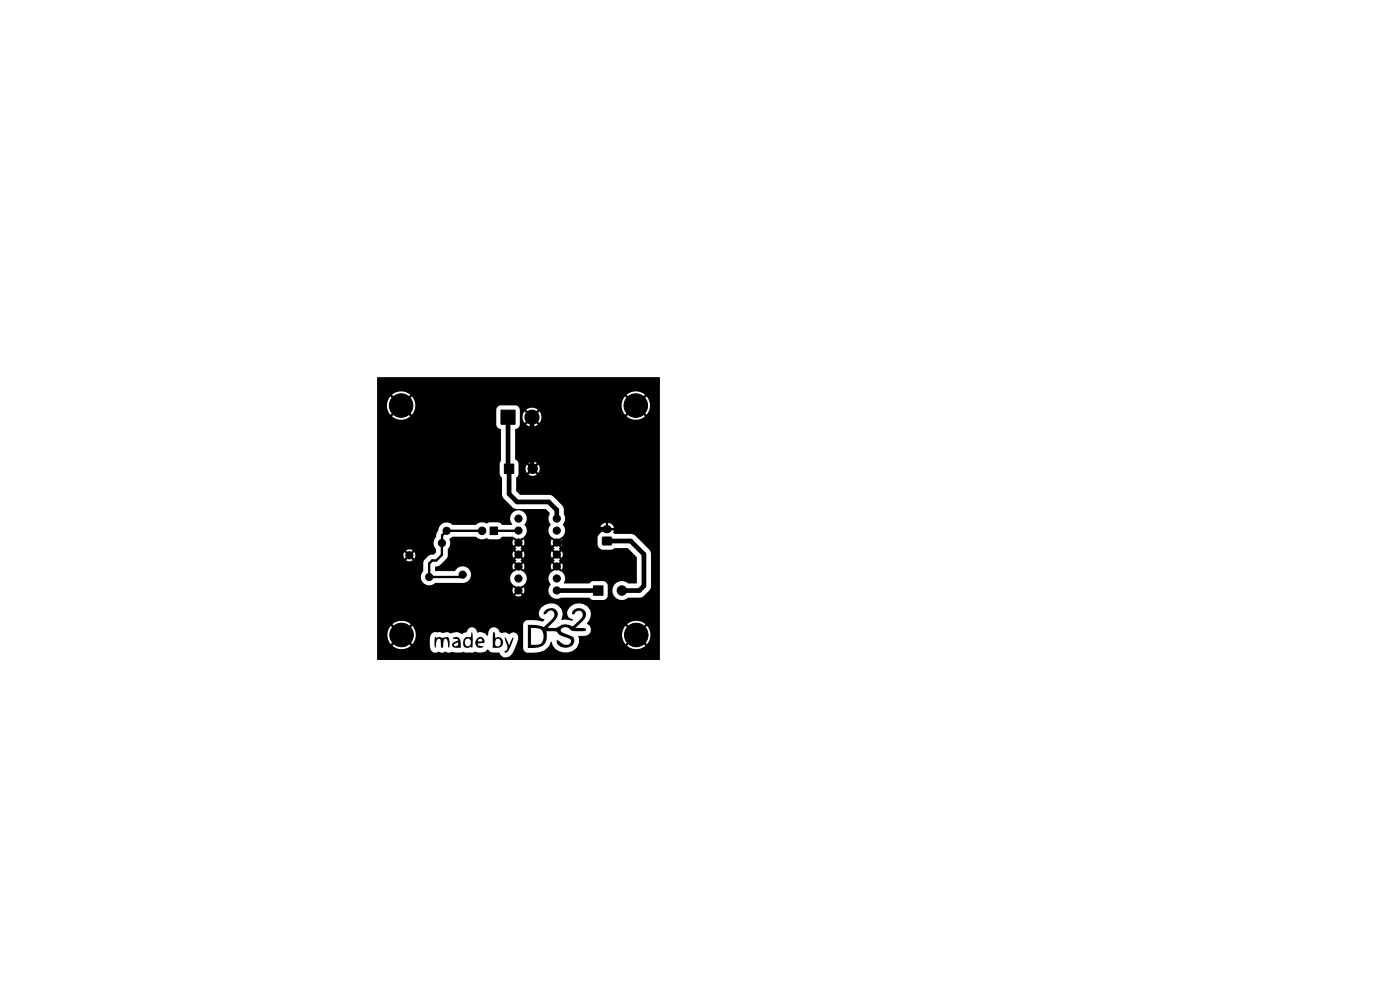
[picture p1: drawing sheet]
<svg xmlns="http://www.w3.org/2000/svg" width="297mm" height="210mm" viewBox="0 0 297 210" stroke-linecap="round" stroke-linejoin="round" font-family="sans-serif">
<path d="M80 80.1l59.9-.1 .1 .1v59.8h-60v-2.9h3.3a2.98 2.98 0 0 0 3.8 0l-1.9-2-1.9 2h-3.3v-2.3h2.2l.2 1 .5 .9 1.9-1.9h.7l2 1.9 .3-.4h3.4l.1 1.5 .3 .5 .6 .2 .9-.2 .6 .3 .8-.3 .7 .3 .7-.2 1 .1 1.4-.1 1.9 .2 .7-.3 1.2 .2 .7-.1 .7-.5 .7 .6h1.7l.4 .6 .8 .5 .9-.2 .7-.7 .9-1.9 .3-1.3-.1-.7-.5-.5h-.6l-.7 .4-.8-.4-.7 .1-.4-.1-.5-.8-.6-.3h-.6l-.5 .4-.5 1.4-.5-.5-.8-.3-.9 .1-.4-.9-.8-.2-.6 .3-.4 .7-1 .4-1.1-.4-1.2 .3-.8-.3-1 .2-.5-.2h-1.4l-.7 .7-.1 1.4h-3.4l.1-.2a3 3 0 0 0-.4-3.2l-2 1.9h-.7l-1.9-1.9-.5 .9-.2 1h-2.2v-2.3h3.3l1.9 1.9 1.7-1.7h24.1v5.1l.3 .5 .5 .3 2.5-.1 1.2-.5 .9-.7 .6-1.1 .3 .8 .5 .7 .8 .5 .9 .3h.9l1-.3 .8-.5 .4-.6h10.4a2.98 2.98 0 0 0 3.9 0l-1.9-2-2 2h-10.4l.2-.7-.1-1.3 2-.3h7.3l.2 1 .5 .9 1.9-1.9h.7l2 1.9a3 3 0 0 0 0-3.8l-2 1.9h-.7l-1.9-1.9-.5 .9-.2 1h-7.3l.5-.5 .1-.7-.2-.7-.5-.4h8.4l2 1.9 1.9-1.9a2.98 2.98 0 0 0-3.9 0h-8.4l-.1-.2 .8-1.3v-.7l-.1-.7-.8-1-.6-.3-1-.2-.9 .1-.7 .4-.8 1.1v.9l.3 .5 .8 .4-.2 .3-1.3-.3-.9 .1 .3-1.2-.4-1.2-.8-.8-.7-.3h-.8l-.9 .2-.7 .5-.7 1 .1 1.1 .4 .4 .6 .2-.3 .4-1.3-.2h-2.1l-.6 .3-.2 .7h-24.1l.2-.2-.1-.1a2.99 2.99 0 0 0-3.7 .1h-3.3v-6.1h29.3l.7 .2 .7-.2-.7-.7-.7 .7h-29.3v-1h28.7l.2 .6 .7-.6h.7l.7 .6 .3-.6h5a1.78 1.78 0 0 0 2.7 1.5h6l.7 .5h2.3a.99 .99 0 0 0 .9-1v-2.2a1 1 0 0 0-.9-.8h-2.3l-.7 .5h-5.2l-.2-.1a1.8 1.8 0 0 0-1-2.7l-.5-.5-.5 .5a1.89 1.89 0 0 0-.8 3.1l-.4 .6-.1 .6h-5l-.3-.7-.7 .7h-.7l-.7-.7-.2 .7h-28.7v-2.9h9.3a1.79 1.79 0 0 0 1.1 1.6 1.79 1.79 0 0 0 1.9-.3l5.5-.1a1.76 1.76 0 0 0 1.9-.9h8.5v.3a1.8 1.8 0 0 0 1.3 1.4l.5 .5 .5-.5a1.78 1.78 0 0 0 1.3-1.7 1.78 1.78 0 0 0-1.3-1.7l-.5-.5-.7 .6a1.77 1.77 0 0 0-1.1 1.6h-8.5a1.76 1.76 0 0 0-1.2-2.5h10.2l.2 .7 .7-.7h.7l.7 .7 .3-.7h5.5l.3 .7 .7-.7h.7l.7 .7a1.24 1.24 0 0 0 0-1.4l-.7 .7h-.7l-.7-.7-.3 .7h-5.5l-.3-.7-.7 .7h-.7l-.7-.7-.2 .7h-10.2a1.99 1.99 0 0 0-2 1h-4.1l-.1-.9 .9-.3 .9-.9h15.2l.7 .7 .7-.7h6.7l.7 .7 .7-.7-.3-.2 .3-.2-.7-.7-.7 .7 .3 .2-.3 .2h-6.7l-.3-.2 .3-.2-.7-.7-.7 .7 .3 .2-.3 .2h-15.2l.7-.7 .2-.8h13.7l.2 .7 .7-.7h.7l.7 .7 .3-.7h5.5l.3 .7 .7-.7h.7l.7 .7 .2-.9-.2-.5-.7 .7h-.7l-.7-.7-.3 .7h-5.5l-.3-.7-.7 .7h-.7l-.7-.7-.2 .7h-13.7v-1h14.3l.7 .7 .7-.7h6.7l.7 .7 .7-.7-.3-.2 .3-.3-.7-.7-.7 .7 .3 .3-.3 .2h-6.7l-.3-.2 .3-.3-.7-.7-.7 .7 .3 .3-.3 .2h-14.3l.4-.9 .1-.6h13.2l.2 .7 .7-.7h.7l.7 .7 .3-.7h5.5l.3 .7 .7-.7h.7l.7 .7 .1-.4h7.5a1.24 1.24 0 0 0 1.2 1.2h1.7l.7-.3h2.8l1.9 1.9v5.5l-1.8 .1a2.02 2.02 0 0 0-2.8 .1 2.02 2.02 0 0 0 0 2.8 2.02 2.02 0 0 0 2.8 .1h2.4l.6-.2 1.5-1.4 .3-.7-.1-7.4-.3-.5-2.8-2.9-.6-.4h-3.9l-.3-.3 .1-.5h-2.9l.1 .5-.3 .4-.3 .6v1.4h-7.5l.1-.5-.2-.5-.7 .7h-.7l-.7-.7-.3 .7h-5.5l-.3-.7-.7 .7h-.7l-.7-.7-.2 .7h-13.2l-.2-.7 .7-.5h5a2.08 2.08 0 0 0 2.3 .3l.5 .2h1.8l.5-.2 .4-.3h2.3l.7 .4 .5 .4 .5-.4a1.9 1.9 0 0 0 .8-3.1 1.79 1.79 0 0 0-.2-2.5 1.79 1.79 0 0 0-2.4 .1 1.79 1.79 0 0 0 0 2.5l-2.2 .1-.8-.6-2.1 .1a.66 .66 0 0 1-.9-.1 2.04 2.04 0 0 0-1.8 .6l-4.9-.1a1.86 1.86 0 0 0-2-.3 1.86 1.86 0 0 0-1.1 1.7l-.3 .5-.1 .7a1.88 1.88 0 0 0 0 2.6v.7l-.4 .4-1.1 .2-1.1 1.2-.1 2.1-.3 .5-.2 .8h-9.3v-3.5h6.1a1.24 1.24 0 0 0 1.4 0l-.7-.7-.7 .7h-6.1v-1.1h5.6l.2 .7 .7-.7h.7l.7 .7a1.24 1.24 0 0 0 0-1.4l-.7 .7h-.7l-.7-.7-.2 .7h-5.6v-1.1h6.1l.7 .7 .7-.7a1.24 1.24 0 0 0-1.4 0h-6.1v-26.6h25.3v.1a1.37 1.37 0 0 0 1 .9v6.6l-.3 .6v2.2l.5 .9v3.4l.2 .7 1.9 2 .6 .4 6.5 .1 .9 .8v.3a2.08 2.08 0 0 0 .2 2.3 1.78 1.78 0 0 0 .8 2.9l.5 .4 .5-.4a1.78 1.78 0 0 0 1.2-2.3h8.7v-1.1h.5v1.1h1.2a1.54 1.54 0 0 0-1.4-1.1 1.54 1.54 0 0 0-1.5 1.1h-7.5l-.4-.7a1.84 1.84 0 0 0 .2-2.2v-1.2l-.3-.6-2.2-2.2-.7-.1h-6l-.9-.8v-2.8l.5-.7h2.2a1.49 1.49 0 0 0 1.7 0l-.9-.9-.9 .9h-2.1v-1.3h1.5l.3 .9 .8-.9h.8l.8 .9a1.48 1.48 0 0 0 0-1.7l-.8 .8h-.8l-.8-.8-.3 .8h-1.5v-1.2h2.1l.9 .9 .9-.9a1.48 1.48 0 0 0-1.8 0h-2.1l-.3-.5-.4-.3v-6.3l.1-.1a.99 .99 0 0 0 .9-.9l1.5 .1a1.99 1.99 0 0 0 2.3-.1l-1.2-1.3-1.3 1.3h-1.3v-1.6h.6v.6l.4 .6 1.2-1.2h.7l1.2 1.2 .4-.6 .1-.8h18l.2 .1a2.99 2.99 0 0 0 3.7-.1l-1.9-1.9-2 1.9h-18l-.5-1-1.2 1.2h-.7l-1.2-1.2-.4 .6v.6h-.6v-1.6h1.3l1.3 1.2 1.2-1.2a1.98 1.98 0 0 0-2.5 0h-1.3l-.3-.6-.5-.3h22.4l.2 1.1 .5 .9 1.9-2h.7l2 2a3 3 0 0 0 0-3.9l-2 1.9h-.7l-1.9-1.9-.5 .9-.2 1h-25.7a.99 .99 0 0 0-.9 .9v3.2h-25.3v-1.8h3.2a2.98 2.98 0 0 0 3.8 0l-1.9-1.9-1.9 1.9h-3.2v-2.3h2.1l.2 1.1 .5 .9 1.9-2h.7l2 2a3 3 0 0 0 0-3.9l-2 1.9h-.7l-1.9-1.9-.5 .9-.2 1h-2.1v-2.3h3.2l1.9 2 1.9-2h45.9l2 2 1.9-2a2.98 2.98 0 0 0-3.9 0h-45.9l-.1-.1a2.99 2.99 0 0 0-3.7 .1h-3.2zM92.3 135.1l.3 .2a.95 .95 0 0 1 1.3 0l.9-.2 .3 .2 .3 1.1-.2 1.1-.2-.8a1.15 1.15 0 0 0-.5-1.2 1.06 1.06 0 0 0-.5 1.1l-.1 .8h-.3l-.1-.3a1.84 1.84 0 0 0-.3-1.6 .96 .96 0 0 0-.7 1.2l-.2 .8-.1-1.2zM96.2 135.2l.7-.1a1.4 1.4 0 0 1 .9 1.5v.8l-1.6-.1-.3-.5h.4l.3 .3a.6 .6 0 0 0 .6-.7 .9 .9 0 0 0-.9 .4h-.4a1.48 1.48 0 0 1 1.2-.9l.1-.2-.2-.1-.8-.1-.1-.1zM98.5 135.4l.4-.2 1-.1 .2-1a1.41 1.41 0 0 1 .2 1.3l-.2 2.1-.2-.4a.96 .96 0 0 1-1.2 .3 .96 .96 0 0 1-.5-1.1h.4l.1 .5 .3 .2 .3 .1a.87 .87 0 0 0 .6-.9 .87 .87 0 0 0-.7-.8 .72 .72 0 0 0-.6 .9h-.4zM101.2 135.4l.4-.2a.94 .94 0 0 1 1.2 1.1l-1.4 .2 .1 .4 1.1 .3a1.08 1.08 0 0 1-1.4 0 1.08 1.08 0 0 1-.3-1.3l.9 .2 .4-.1 .1-.2-.1-.2-.3-.1-.6 .4h-.4zM104.7 134.1l.3 .1 .1 1.2a.99 .99 0 0 1 1.1-.1 .99 .99 0 0 1 .5 .9 1.11 1.11 0 0 1-1.3 1.2h-.9v-1.1h.5l.2 .7a.73 .73 0 0 0 .8 0 .73 .73 0 0 0 .2-.9l-.1-.4-.3-.2h-.4l-.3 .4-.1 .4h-.5v-.6a2.27 2.27 0 0 1 .2-1.6zM107.1 135.2l.4 .5 .5 1.2 .3-.8 .6-.9a6.6 6.6 0 0 1-1.4 3.2l-.3 .1-.2-.3a.76 .76 0 0 0 .6-1.1zM112 132.5l1.7 .1 1.7 .4 1.1-1a2.33 2.33 0 0 0 1.1-1.6l-.1-.5-.3-.3a1.2 1.2 0 0 0-1.4 .6l-.5 .1a1.53 1.53 0 0 1 1.5-1.3 1.53 1.53 0 0 1 1.6 1.3 5.2 5.2 0 0 1-2 2.6l-.2 .3h.6a2.82 2.82 0 0 0 2.3-.7 3.3 3.3 0 0 1 2.4 .4l.9-.8a2.12 2.12 0 0 0 1.1-2.2 .95 .95 0 0 0-.9-.3 .95 .95 0 0 0-.8 .7l-.4-.1a1.48 1.48 0 0 1 2.2-1 1.48 1.48 0 0 1 .1 2.4l-1.6 1.6 2.1 .1 .1 .1v.3a6.3 6.3 0 0 1-3.2 0 1.26 1.26 0 0 0-2.1-.1l.1 .5 1.7 .7a1.26 1.26 0 0 1 1.1 1.1 1.26 1.26 0 0 1-1 1.3 2 2 0 0 1-2.8-1.1l.1-.3 .6 .3a1.33 1.33 0 0 0 1.2 .7 1.33 1.33 0 0 0 1.2-.8 2.29 2.29 0 0 0-1.9-1 1.38 1.38 0 0 1-1.1-.9l-2.2-.2a2.89 2.89 0 0 1-.9 3.1l-.9 .4-2.2 .1v-4.3h.7v3.6a2.75 2.75 0 0 0 2.1-.4 2.19 2.19 0 0 0-.2-3l-1-.2h-1.6z" fill="#000"/>
<g fill="#000" stroke="#000" stroke-width=".21">
<path d="M106.3 87h3v3h-3zM104 111.8h1.6v1.6h-1.6zM107 98.4h2v2h-2zM127.8 114h1.9v1.5h-1.9zM125.9 124.3h2v2h-2z"/>
<circle cx="85.1" cy="86" r="2.5"/>
<circle cx="112.9" cy="88.5" r="1.5"/>
<circle cx="113" cy="99.4" r="1"/>
<circle cx="134.9" cy="86" r="2.5"/>
<circle cx="86.8" cy="117.8" r=".76"/>
<circle cx="93.7" cy="115.2" r=".76"/>
<circle cx="94.7" cy="112.6" r=".76"/>
<circle cx="102.3" cy="112.6" r=".8"/>
<circle cx="110" cy="110" r=".76"/>
<circle cx="110" cy="115.1" r=".76"/>
<circle cx="110" cy="117.6" r=".76"/>
<circle cx="110" cy="112.6" r=".76"/>
<circle cx="118.1" cy="115.1" r=".76"/>
<circle cx="118.1" cy="110" r=".76"/>
<circle cx="118.1" cy="112.6" r=".76"/>
<circle cx="118.1" cy="117.6" r=".76"/>
<circle cx="85.2" cy="134.7" r="2.5"/>
<circle cx="91" cy="122.4" r=".76"/>
<circle cx="98.1" cy="121.9" r=".76"/>
<circle cx="110" cy="120.2" r=".76"/>
<circle cx="110" cy="122.7" r=".76"/>
<circle cx="110" cy="125.3" r=".76"/>
<circle cx="118.1" cy="120.2" r=".76"/>
<circle cx="118.1" cy="125.3" r=".76"/>
<circle cx="118.1" cy="122.7" r=".76"/>
<circle cx="131.9" cy="125.3" r="1"/>
<circle cx="135" cy="134.7" r="2.5"/>
</g>
<path d="M128.6 112.3h.3" fill="none" stroke="#000" stroke-width="1.7"/>
<path d="M107.8 88.5v10.7M108 99.4v5.4l1.7 1.7h6.7l1.7 1.7v1.8M112.9 88.5v10.8M93.6 115l.2 .2M110 112.6h-.1M128.8 112.3h-1.4l-2.8 2.8h-6.5M128.8 114.8h5l2.8 2.8v6.7l-1 1h-3.7M118.1 125.3h8.8" fill="none" stroke="#000" stroke-width="1"/>
<path d="M107.8 99.2l.2 .2M112.9 99.3l.1 .1M102.3 112.6h-7.6l-.9 1-.1 4.1-1.1 1.2h-.9l-.7 .6v2.9h6.6M104.8 112.6h5.1M118.1 125.3h.1" fill="none" stroke="#000" stroke-width=".5"/>
</svg>
